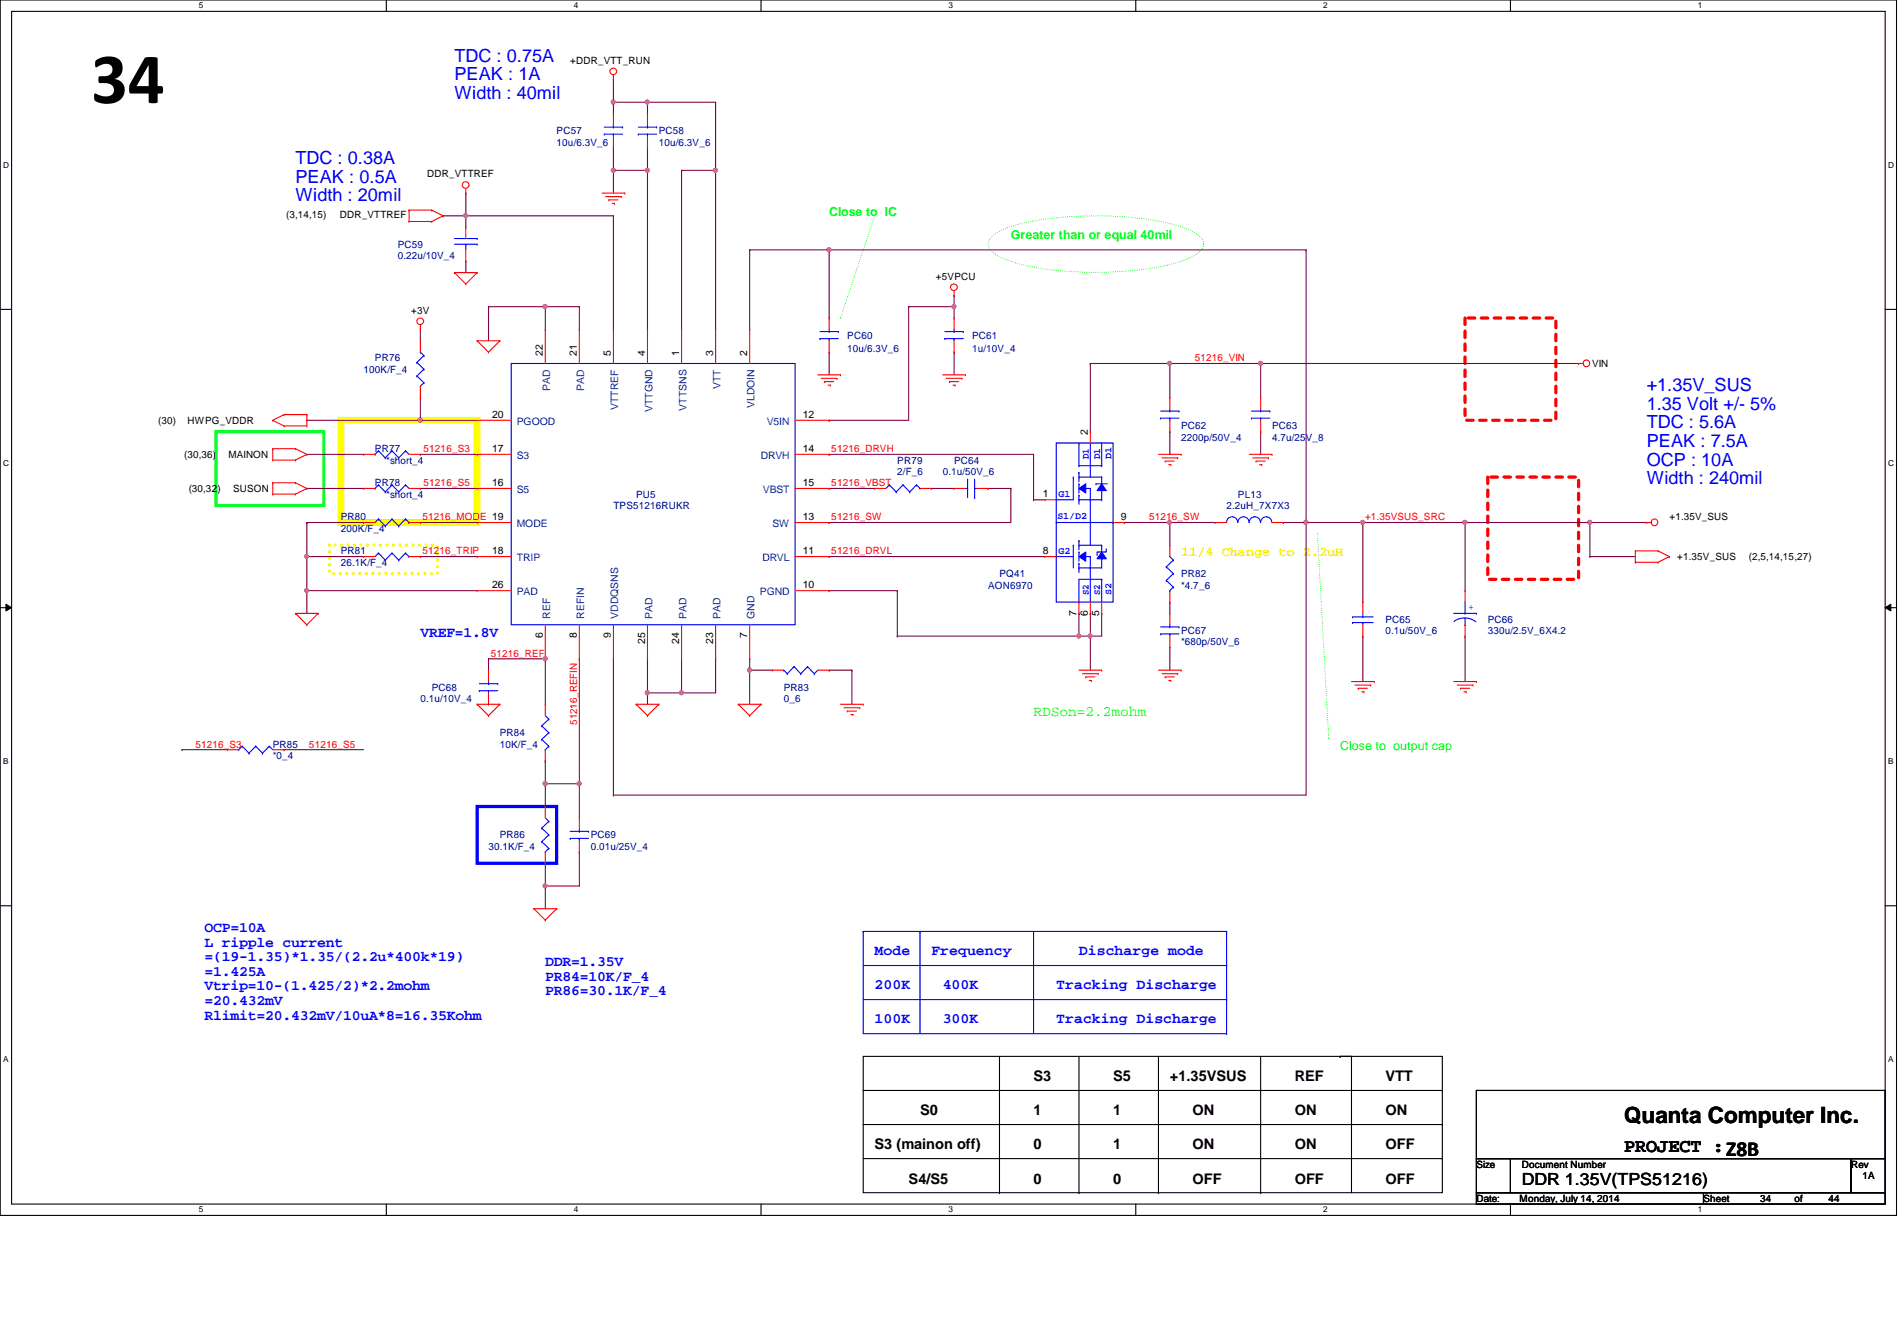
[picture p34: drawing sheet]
<svg xmlns="http://www.w3.org/2000/svg" width="297mm" height="210mm" viewBox="0 0 297 210" stroke-linecap="round" stroke-linejoin="round" font-family="sans-serif">
<defs><g id="words">
<text font-size="11.3" x="14.3" y="16.1">34</text>
<text font-size="3.5" x="254.3" y="175.7">Quanta Computer Inc.</text>
<text font-size="3" x="254.3" y="180.3">PROJECT :Z8B</text>
<g font-size="2.8" fill="#00f">
<text x="71.2" y="9.7">TDC : 0.75A</text>
<text x="71.2" y="12.6">PEAK : 1A</text>
<text x="71.2" y="15.5">Width : 40mil</text>
<text x="46.3" y="25.7">TDC : 0.38A</text>
<text x="46.3" y="28.6">PEAK : 0.5A</text>
<text x="46.3" y="31.5">Width : 20mil</text>
<text x="257.8" y="61.2">+1.35V_SUS</text>
<text x="257.8" y="64.1">1.35 Volt +/- 5%</text>
<text x="257.8" y="67.1">TDC : 5.6A</text>
<text x="257.8" y="70">PEAK : 7.5A</text>
<text x="257.8" y="72.9">OCP : 10A</text>
<text x="257.8" y="75.8">Width : 240mil</text>
</g>
<text font-size="2.6" x="238.3" y="185.5">DDR 1.35V(TPS51216)</text>
<g font-size="2.3" fill="#00f">
<text x="65.8" y="99.7">VREF=1.8V</text>
<text x="32" y="145.9">OCP=10A</text>
<text x="32" y="148.2">L ripple current</text>
<text x="136.9" y="149.4">Mode</text>
<text x="145.8" y="149.4">Frequency</text>
<text x="168.9" y="149.4">Discharge mode</text>
<text x="32" y="150.5">=(19-1.35)*1.35/(2.2u*400k*19)</text>
<text x="32" y="152.7">=1.425A</text>
<text x="32" y="155">Vtrip=10-(1.425/2)*2.2mohm</text>
<text x="85.4" y="151.2">DDR=1.35V</text>
<text x="85.4" y="153.5">PR84=10K/F_4</text>
<text x="85.4" y="155.8">PR86=30.1K/F_4</text>
<text x="136.9" y="154.8">200K</text>
<text x="147.6" y="154.8">400K</text>
<text x="165.4" y="154.8">Tracking Discharge</text>
<text x="32" y="157.3">=20.432mV</text>
<text x="32" y="159.6">Rlimit=20.432mV/10uA*8=16.35Kohm</text>
<text x="136.9" y="160.1">100K</text>
<text x="147.6" y="160.1">300K</text>
<text x="165.4" y="160.1">Tracking Discharge</text>
</g>
<text font-size="2.3" fill="#0f0" x="161.8" y="112.1">RDSon=2.2mohm</text>
<g font-size="2.3">
<text x="161.8" y="169.2">S3</text>
<text x="174.3" y="169.2">S5</text>
<text x="183.2" y="169.2">+1.35VSUS</text>
<text x="202.7" y="169.2">REF</text>
<text x="217" y="169.2">VTT</text>
<text x="136.9" y="179.9">S3 (mainon off)</text>
<text x="144.1" y="174.6">S0</text>
<text x="161.8" y="174.6">1</text>
<text x="161.8" y="179.9">0</text>
<text x="174.3" y="174.6">1</text>
<text x="174.3" y="179.9">1</text>
<text x="186.7" y="179.9">ON</text>
<text x="186.7" y="174.6">ON</text>
<text x="202.7" y="174.6">ON</text>
<text x="202.7" y="179.9">ON</text>
<text x="217" y="174.6">ON</text>
<text x="217" y="179.9">OFF</text>
<text x="142.3" y="185.3">S4/S5</text>
<text x="161.8" y="185.3">0</text>
<text x="174.3" y="185.3">0</text>
<text x="186.7" y="185.3">OFF</text>
<text x="202.7" y="185.3">OFF</text>
<text x="217" y="185.3">OFF</text>
</g>
<text font-size="2.1" fill="#ff0" x="185" y="87.1">11/4 Change to 2.2uH</text>
<g font-size="1.9" fill="#0f0">
<text x="129.8" y="33.8">Close to IC</text>
<text x="158.3" y="37.4">Greater than or equal 40mil</text>
<text x="209.8" y="117.3">Close to output cap</text>
</g>
<g font-size="1.6">
<text x="89.3" y="10">+DDR_VTT_RUN</text>
<text x="66.9" y="27.8">DDR_VTTREF</text>
<text x="44.8" y="34.2">(3,14,15)</text>
<text x="53.2" y="34.2">DDR_VTTREF</text>
<text x="146.6" y="43.8">+5VPCU</text>
<text x="64.4" y="49.1">+3V</text>
<text x="85" y="55.7" transform="rotate(-90 85 55.7)">22</text>
<text x="90.3" y="55.7" transform="rotate(-90 90.3 55.7)">21</text>
<text x="95.7" y="55.7" transform="rotate(-90 95.7 55.7)">5</text>
<text x="101" y="55.7" transform="rotate(-90 101 55.7)">4</text>
<text x="106.3" y="55.7" transform="rotate(-90 106.3 55.7)">1</text>
<text x="111.7" y="55.7" transform="rotate(-90 111.7 55.7)">3</text>
<text x="117" y="55.7" transform="rotate(-90 117 55.7)">2</text>
<text x="249.3" y="57.4">VIN</text>
<text x="77" y="65.4">20</text>
<text x="125.7" y="65.4">12</text>
<text x="24.8" y="66.3">(30)</text>
<text x="28.8" y="71.7">(30,36)</text>
<text x="29.4" y="66.3">HWPG_VDDR</text>
<text x="35.8" y="71.7">MAINON</text>
<text x="77" y="70.7">17</text>
<text x="125.7" y="70.7">14</text>
<text x="170.3" y="68.1" transform="rotate(-90 170.3 68.1)">2</text>
<text x="29.5" y="77">(30,32)</text>
<text x="36.5" y="77">SUSON</text>
<text x="77" y="76.1">16</text>
<text x="125.7" y="76.1">15</text>
<text x="163.3" y="77.9">1</text>
<text x="125.7" y="81.4">13</text>
<text x="175.5" y="81.4">9</text>
<text x="261.4" y="81.4">+1.35V_SUS</text>
<text x="77" y="86.7">18</text>
<text x="125.7" y="86.7">11</text>
<text x="163.3" y="86.7">8</text>
<text x="262.6" y="87.7">+1.35V_SUS</text>
<text x="273.9" y="87.7">(2,5,14,15,27)</text>
<text x="77" y="92.1">26</text>
<text x="125.7" y="92.1">10</text>
<text x="85" y="99.9" transform="rotate(-90 85 99.9)">6</text>
<text x="90.3" y="99.9" transform="rotate(-90 90.3 99.9)">8</text>
<text x="95.7" y="99.9" transform="rotate(-90 95.7 99.9)">9</text>
<text x="101" y="100.8" transform="rotate(-90 101 100.8)">25</text>
<text x="106.3" y="100.8" transform="rotate(-90 106.3 100.8)">24</text>
<text x="111.7" y="100.8" transform="rotate(-90 111.7 100.8)">23</text>
<text x="117" y="99.9" transform="rotate(-90 117 99.9)">7</text>
<text x="168.6" y="96.4" transform="rotate(-90 168.6 96.4)">7</text>
<text x="170.3" y="96.4" transform="rotate(-90 170.3 96.4)">6</text>
<text x="172.1" y="96.4" transform="rotate(-90 172.1 96.4)">5</text>
<text x="231.2" y="182.8">Size</text>
<text x="238.3" y="182.8">Document Number</text>
<text x="289.9" y="182.8">Rev</text>
<text x="291.6" y="184.6">1A</text>
<text x="231.2" y="188.1">Date:</text>
<text x="238" y="188.1">Monday, July 14, 2014</text>
<text x="266.7" y="188.1">Sheet</text>
<text x="275.6" y="188.1">34</text>
<text x="281" y="188.1">of</text>
<text x="286.3" y="188.1">44</text>
</g>
<g font-size="1.6" fill="#000080">
<text x="87.2" y="21">PC57</text>
<text x="87.2" y="22.8">10u/6.3V_6</text>
<text x="103.2" y="21">PC58</text>
<text x="103.2" y="22.8">10u/6.3V_6</text>
<text x="62.3" y="38.8">PC59</text>
<text x="62.3" y="40.6">0.22u/10V_4</text>
<text x="132.7" y="53">PC60</text>
<text x="152.2" y="53">PC61</text>
<text x="56.9" y="58.3">100K/F_4</text>
<text x="58.7" y="56.6">PR76</text>
<text x="132.7" y="55.1">10u/6.3V_6</text>
<text x="152.2" y="55.1">1u/10V_4</text>
<text x="58.7" y="70.8">PR77</text>
<text x="185" y="67.2">PC62</text>
<text x="185" y="69">2200p/50V_4</text>
<text x="199.2" y="67.2">PC63</text>
<text x="199.2" y="69">4.7u/25V_8</text>
<text x="58.7" y="76.1">PR78</text>
<text x="60.5" y="72.6">*short_4</text>
<text x="60.5" y="77.9">*short_4</text>
<text x="99.6" y="77.9">PU5</text>
<text x="140.5" y="72.6">PR79</text>
<text x="140.5" y="74.3">2/F_6</text>
<text x="147.6" y="74.3">0.1u/50V_6</text>
<text x="149.4" y="72.6">PC64</text>
<text x="193.8" y="77.9">PL13</text>
<text x="53.4" y="81.4">PR80</text>
<text x="53.4" y="83.2">200K/F_4</text>
<text x="96.1" y="79.7">TPS51216RUKR</text>
<text x="192.1" y="79.7">2.2uH_7X7X3</text>
<text x="53.4" y="86.8">PR81</text>
<text x="53.4" y="88.6">26.1K/F_4</text>
<text x="154.7" y="92.1">AON6970</text>
<text x="156.5" y="90.3">PQ41</text>
<text x="185" y="90.3">PR82</text>
<text x="185" y="92.1">*4.7_6</text>
<text x="185" y="99.2">PC67</text>
<text x="185" y="101">*680p/50V_6</text>
<text x="217" y="97.5">PC65</text>
<text x="217" y="99.2">0.1u/50V_6</text>
<text x="233" y="97.5">PC66</text>
<text x="233" y="99.2">330u/2.5V_6X4.2</text>
<text x="65.8" y="109.9">0.1u/10V_4</text>
<text x="67.6" y="108.1">PC68</text>
<text x="122.7" y="108.1">PR83</text>
<text x="122.7" y="109.9">0_6</text>
<text x="42.7" y="117">PR85</text>
<text x="42.7" y="118.8">*0_4</text>
<text x="78.3" y="115.2">PR84</text>
<text x="78.3" y="117">10K/F_4</text>
<text x="78.3" y="131.2">PR86</text>
<text x="92.5" y="131.2">PC69</text>
<text x="76.5" y="133">30.1K/F_4</text>
<text x="92.5" y="133">0.01u/25V_4</text>
</g>
<g font-size="1.6" fill="#f00">
<text x="187.1" y="56.6">51216_VIN</text>
<text x="66.3" y="70.8">51216_S3</text>
<text x="130.2" y="70.8">51216_DRVH</text>
<text x="66.3" y="76.1">51216_S5</text>
<text x="130.2" y="76.1">51216_VBST</text>
<text x="66.2" y="81.4">51216_MODE 19</text>
<text x="130.2" y="81.4">51216_SW</text>
<text x="180" y="81.4">51216_SW</text>
<text x="213.7" y="81.4">+1.35VSUS_SRC</text>
<text x="66.2" y="86.8">51216_TRIP</text>
<text x="130.2" y="86.8">51216_DRVL</text>
<text x="76.8" y="102.8">51216_REF</text>
<text x="90.4" y="113.5" transform="rotate(-90 90.4 113.5)">51216_REFIN</text>
<text x="30.6" y="117">51216_S3</text>
<text x="48.4" y="117">51216_S5</text>
</g>
<g font-size="1.6" fill="#004080">
<text x="86.1" y="61.2" transform="rotate(-90 86.1 61.2)">PAD</text>
<text x="91.5" y="61.2" transform="rotate(-90 91.5 61.2)">PAD</text>
<text x="96.8" y="64.2" transform="rotate(-90 96.8 64.2)">VTTREF</text>
<text x="102.1" y="64.6" transform="rotate(-90 102.1 64.6)">VTTGND</text>
<text x="107.5" y="64.3" transform="rotate(-90 107.5 64.3)">VTTSNS</text>
<text x="112.8" y="60.9" transform="rotate(-90 112.8 60.9)">VTT</text>
<text x="118.1" y="63.9" transform="rotate(-90 118.1 63.9)">VLDOIN</text>
<text x="80.9" y="66.5">PGOOD</text>
<text x="80.9" y="71.8">S3</text>
<text x="119.1" y="71.8">DRVH</text>
<text x="120.1" y="66.5">V5IN</text>
<text x="80.9" y="77.2">S5</text>
<text x="119.5" y="77.2">VBST</text>
<text x="80.9" y="82.5">MODE</text>
<text x="120.9" y="82.5">SW</text>
<text x="80.9" y="87.8">TRIP</text>
<text x="119.4" y="87.8">DRVL</text>
<text x="80.9" y="93.2">PAD</text>
<text x="119" y="93.2">PGND</text>
<text x="86.1" y="96.9" transform="rotate(-90 86.1 96.9)">REF</text>
<text x="91.5" y="96.9" transform="rotate(-90 91.5 96.9)">REFIN</text>
<text x="96.8" y="96.9" transform="rotate(-90 96.8 96.9)">VDDQSNS</text>
<text x="102.1" y="96.9" transform="rotate(-90 102.1 96.9)">PAD</text>
<text x="107.5" y="96.9" transform="rotate(-90 107.5 96.9)">PAD</text>
<text x="112.8" y="96.9" transform="rotate(-90 112.8 96.9)">PAD</text>
<text x="118.1" y="96.9" transform="rotate(-90 118.1 96.9)">GND</text>
</g>
<g font-size="1.6" fill="#00f">
<text x="170.5" y="71.8" transform="rotate(-90 170.5 71.8)">D1</text>
<text x="172.3" y="71.8" transform="rotate(-90 172.3 71.8)">D1</text>
<text x="174" y="71.8" transform="rotate(-90 174 71.8)">D1</text>
<text x="165.7" y="77.7">G1</text>
<text x="165.6" y="81.3">S1/D2</text>
<text x="165.7" y="86.8">G2</text>
<text x="170.5" y="93.2" transform="rotate(-90 170.5 93.2)">S2</text>
<text x="172.3" y="93.2" transform="rotate(-90 172.3 93.2)">S2</text>
<text x="174" y="93.2" transform="rotate(-90 174 93.2)">S2</text>
<text x="230" y="95.5">+</text>
</g>
<g font-size="1.3">
<text x="31.2" y="1.3">5</text>
<text x="89.8" y="1.3">4</text>
<text x="148.5" y="1.3">3</text>
<text x="207.2" y="1.3">2</text>
<text x="265.9" y="1.3">1</text>
<text x=".5" y="26.2">D</text>
<text x="295.7" y="26.2">D</text>
<text x=".5" y="72.9">C</text>
<text x="295.7" y="72.9">C</text>
<text x=".5" y="119.6">B</text>
<text x="295.7" y="119.6">B</text>
<text x=".5" y="166.2">A</text>
<text x="295.7" y="166.2">A</text>
<text x="31.2" y="189.8">5</text>
<text x="89.8" y="189.8">4</text>
<text x="148.5" y="189.8">3</text>
<text x="207.2" y="189.8">2</text>
<text x="265.9" y="189.8">1</text>
</g>
</g></defs>
<path d="M0 0h297v190.2h-297zM1.8 1.8h293.4v186.7h-293.4z" fill="none" stroke="#000" stroke-width=".17"/>
<g fill="#fff">
<path d="M31.2 .2h.6v1.4h-.6z"/>
<path d="M31.2 188.6h.6v1.4h-.6z"/>
</g>
<path d="M60.5 0v1.8M60.5 188.5v1.7" fill="none" stroke="#000" stroke-width=".17"/>
<g fill="#fff">
<path d="M89.8 .2h.7v1.4h-.7z"/>
<path d="M89.8 188.6h.7v1.4h-.7z"/>
</g>
<path d="M119.2 0v1.8M119.2 188.5v1.7" fill="none" stroke="#000" stroke-width=".17"/>
<g fill="#fff">
<path d="M148.5 .2h.7v1.4h-.7z"/>
<path d="M148.5 188.6h.7v1.4h-.7z"/>
</g>
<path d="M177.8 0v1.8M177.8 188.5v1.7" fill="none" stroke="#000" stroke-width=".17"/>
<g fill="#fff">
<path d="M207.2 .2h.7v1.4h-.7z"/>
<path d="M207.2 188.6h.7v1.4h-.7z"/>
</g>
<path d="M236.5 0v1.8M236.5 188.5v1.7" fill="none" stroke="#000" stroke-width=".17"/>
<g fill="#fff">
<path d="M265.8 .2h.7v1.4h-.7z"/>
<path d="M265.8 188.6h.7v1.4h-.7z"/>
<path d="M.5 25.1h.9v1.4h-.9z"/>
<path d="M295.7 25.1h.8v1.4h-.8z"/>
<path d="M.5 71.8h.9v1.4h-.9z"/>
<path d="M295.7 71.8h.8v1.4h-.8z"/>
</g>
<path d="M0 48.4h1.8M295.2 48.4h1.8" fill="none" stroke="#000" stroke-width=".17"/>
<g fill="#fff">
<path d="M.5 118.4h.8v1.4h-.8z"/>
<path d="M295.7 118.4h.8v1.4h-.8z"/>
</g>
<path d="M0 95.1h1.8M295.2 95.1h1.8" fill="none" stroke="#000" stroke-width=".17"/>
<path d="M.9 94.6l.9 .5-.9 .5zM295.2 95.1l.9-.5v1z" fill="#000"/>
<path d="M.9 94.6l.9 .5-.9 .5zM295.2 95.1l.9-.5v1z" fill="none" stroke="#000" stroke-width=".16"/>
<g fill="#fff">
<path d="M.5 165.1h.8v1.4h-.8z"/>
<path d="M295.7 165.1h.8v1.4h-.8z"/>
</g>
<g fill="none" stroke="#000" stroke-width=".17">
<path d="M0 141.8h1.8M295.2 141.8h1.8M135.2 165.4h90.6v21.3h-90.6zM135.2 170.7h90.6M135.2 176h90.6M156.5 165.4v21.3M168.9 165.4v21.3M181.4 165.4v21.3M197.4 165.4v21.3M209.8 165.4h.1M209.8 165.4h1.8M211.6 165.4h.1"/>
<path d="M211.6 165.4v21.3M225.8 170.7h.1M225.8 176h.1M135.2 181.4h90.6M156.5 186.7h.1M168.9 186.7h.1M181.4 186.7h.1M197.4 186.7h.1M225.8 181.4h.1"/>
</g>
<path d="M136.9 33.8l-5.3 16M155.2 37.2a11.8 11.8 0 0 1 5.8-2.5 57.2 57.2 0 0 1 22.5 .4 10.4 10.4 0 0 1 4.5 2.1 1.38 1.38 0 0 1 0 2 11.9 11.9 0 0 1-5.9 2.5 56.3 56.3 0 0 1-22.4-.4 10.4 10.4 0 0 1-4.5-2.1 1.39 1.39 0 0 1 0-2zM131.6 49.8h.1M206.3 83.6l1.8 32M208.1 115.6h.1" fill="none" stroke="#0f0" stroke-width=".17" stroke-dasharray="0 .3"/>
<g fill="none" stroke="#00f" stroke-width=".17">
<path d="M135.2 145.8h.1M135.2 145.8h56.9M135.2 151.1h56.9M135.2 156.5h56.9M135.2 145.8v16h56.9M144.1 145.8h.1M144.1 145.8v16M161.8 145.8h.1M161.8 145.8v16M192.1 145.8h.1M192.1 151.1h.1M192.1 156.5h.1"/>
<path d="M192.1 145.8v16M192.1 161.8h.1"/>
</g>
<path d="M51.6 85.3h16.9v4.5h-16.9z" fill="none" stroke="#ff0" stroke-width=".51" stroke-dasharray="0 1"/>
<path d="M33.8 67.6h16.9v11.5h-16.9z" fill="none" stroke="#00ff40" stroke-width=".51"/>
<path d="M74.7 126.2h12.5v8.9h-12.5z" fill="none" stroke="#00f" stroke-width=".51"/>
<path d="M229.4 49.8h14.2v16h-14.2zM233 74.7h14.2v16h-14.2z" fill="none" stroke="#f00" stroke-width=".51" stroke-dasharray="1 1"/>
<path d="M53.4 65.8h21.3v16h-21.3z" fill="none" stroke="#ff0" stroke-width="1.1"/>
<path d="M69.4 33.8h.1M69.4 33.8h3.5M48 65.8h.1M48 65.8h17.8" fill="none" stroke="#800040" stroke-width=".17"/>
<circle cx="65.8" cy="65.8" r=".32" fill="#f0f"/>
<circle cx="65.8" cy="65.8" r=".32" fill="none" stroke="#f0f" stroke-width=".17"/>
<path d="M96.1 16h.1M96.1 16h5.3M229.4 81.8h.1M229.4 81.8v10.7" fill="none" stroke="#800040" stroke-width=".17"/>
<circle cx="96" cy="16" r=".32" fill="#f0f"/>
<circle cx="96" cy="16" r=".32" fill="none" stroke="#f0f" stroke-width=".17"/>
<path d="M96.1 16h.1M96.1 16v1.8M101.4 16h.1M101.4 16v1.8M96.1 26.7h.1M96.1 23.1h.1M96.1 23.1v7.1M101.4 23.1h.1M101.4 23.1v3.6M229.4 99.6h.1M229.4 99.6v7.1" fill="none" stroke="#800040" stroke-width=".17"/>
<circle cx="96" cy="26.6" r=".32" fill="#f0f"/>
<circle cx="96" cy="26.6" r=".32" fill="none" stroke="#f0f" stroke-width=".17"/>
<path d="M72.9 33.8h.1M72.9 33.8v1.8M72.9 33.8h23.2M96.1 26.7h.1M96.1 26.7h5.3M72.9 40.9h.1M72.9 40.9v1.8" fill="none" stroke="#800040" stroke-width=".17"/>
<circle cx="72.9" cy="33.8" r=".32" fill="#f0f"/>
<circle cx="72.9" cy="33.8" r=".32" fill="none" stroke="#f0f" stroke-width=".17"/>
<path d="M213.4 81.8h.1M213.4 81.8v12.4" fill="none" stroke="#800040" stroke-width=".17"/>
<circle cx="213.4" cy="81.8" r=".32" fill="#f0f"/>
<circle cx="213.4" cy="81.8" r=".32" fill="none" stroke="#f0f" stroke-width=".17"/>
<path d="M197.4 56.9h.1M197.4 56.9h49.8" fill="none" stroke="#800040" stroke-width=".17"/>
<circle cx="197.4" cy="56.9" r=".32" fill="#f0f"/>
<circle cx="197.4" cy="56.9" r=".32" fill="none" stroke="#f0f" stroke-width=".17"/>
<path d="M170.7 56.9h.1M170.7 56.9h12.5M183.2 56.9h.1M183.2 56.9v5.3M170.7 99.6h.1M170.7 99.6h1.8M183.2 81.8h.1M183.2 81.8h7.1M183.2 81.8v3.5M249 81.8h.1M249 81.8h8.8" fill="none" stroke="#800040" stroke-width=".17"/>
<circle cx="183.1" cy="81.8" r=".32" fill="#f0f"/>
<circle cx="183.1" cy="81.8" r=".32" fill="none" stroke="#f0f" stroke-width=".17"/>
<path d="M183.2 56.9h.1M183.2 56.9h14.2" fill="none" stroke="#800040" stroke-width=".17"/>
<circle cx="183.1" cy="56.9" r=".32" fill="#f0f"/>
<circle cx="183.1" cy="56.9" r=".32" fill="none" stroke="#f0f" stroke-width=".17"/>
<path d="M201 81.8h.1M201 81.8h3.5M204.5 81.8h.1M204.5 81.8v42.7" fill="none" stroke="#800040" stroke-width=".17"/>
<circle cx="204.5" cy="81.8" r=".32" fill="#f0f"/>
<circle cx="204.5" cy="81.8" r=".32" fill="none" stroke="#f0f" stroke-width=".17"/>
<g fill="none" stroke="#800040" stroke-width=".17">
<path d="M204.5 39.1h.1M204.5 39.1v42.7M170.7 56.9h.1M170.7 56.9v10.7M197.4 56.9h.1M197.4 56.9v5.3M183.2 67.6h.1M183.2 67.6v3.5M197.4 67.6h.1M197.4 67.6v3.5M170.7 99.6h.1M170.7 99.6v5.3"/>
<path d="M183.2 94.2h.1M183.2 94.2v1.8M101.4 108.5h.1M101.4 103.1h.1M101.4 103.1v5.4M106.7 103.1h.1M106.7 103.1v5.4h-5.3M183.2 101.3h.1M183.2 101.3v3.6"/>
</g>
<circle cx="101.4" cy="108.4" r=".32" fill="#f0f"/>
<circle cx="101.4" cy="108.4" r=".32" fill="none" stroke="#f0f" stroke-width=".17"/>
<path d="M106.7 108.5h.1M106.7 108.5h5.4" fill="none" stroke="#800040" stroke-width=".17"/>
<circle cx="106.7" cy="108.4" r=".32" fill="#f0f"/>
<circle cx="106.7" cy="108.4" r=".32" fill="none" stroke="#f0f" stroke-width=".17"/>
<path d="M129.8 39.1h.1M129.8 39.1h74.7M101.4 108.5h.1M101.4 108.5v1.7M112.1 103.1h.1M112.1 103.1v5.4" fill="none" stroke="#800040" stroke-width=".17"/>
<circle cx="129.8" cy="39.1" r=".32" fill="#f0f"/>
<circle cx="129.8" cy="39.1" r=".32" fill="none" stroke="#f0f" stroke-width=".17"/>
<g fill="none" stroke="#800040" stroke-width=".17">
<path d="M112.1 26.7h.1M112.1 26.7v24.9M129.8 71.1h.1M129.8 76.5h.1M129.8 71.1h32M129.8 76.5h7.1M145.8 76.5h.1M145.8 76.5h3.6M154.7 76.5h.1M154.7 76.5h3.6M158.3 76.5h.1M158.3 76.5v5.3h-28.5"/>
<path d="M129.8 87.1h.1M129.8 81.8h.1M129.8 87.1h33.8M168.9 99.6h.1M168.9 99.6h1.8M204.5 81.8h.1M204.5 81.8h8.9M213.4 99.6h.1M213.4 99.6v7.1M85.4 119.1h.1M85.4 103.1h.1M85.4 103.1v7.1"/>
<path d="M85.4 119.1v3.6M90.7 103.1h.1M90.7 103.1v19.6M96.1 103.1h.1M96.1 103.1v21.4M117.4 103.1h.1M117.4 103.1v1.8M85.4 135.1h.1M85.4 135.1v3.6"/>
</g>
<circle cx="112" cy="26.6" r=".32" fill="#f0f"/>
<circle cx="112" cy="26.6" r=".32" fill="none" stroke="#f0f" stroke-width=".17"/>
<path d="M101.4 16h.1M101.4 16h10.7" fill="none" stroke="#800040" stroke-width=".17"/>
<circle cx="101.4" cy="16" r=".32" fill="#f0f"/>
<circle cx="101.4" cy="16" r=".32" fill="none" stroke="#f0f" stroke-width=".17"/>
<g fill="none" stroke="#800040" stroke-width=".17">
<path d="M96.1 12.4h.1M96.1 12.4v3.6M101.4 26.7h.1M101.4 26.7v24.9M106.7 26.7h.1M106.7 26.7v24.9M106.7 26.7h5.4M117.4 39.1h.1M117.4 39.1h12.4M149.4 48h.1M149.4 48v1.8M129.8 92.5h.1"/>
<path d="M129.8 92.5h10.7M140.5 92.5h.1M140.5 92.5v7.1"/>
</g>
<circle cx="101.4" cy="26.6" r=".32" fill="#f0f"/>
<circle cx="101.4" cy="26.6" r=".32" fill="none" stroke="#f0f" stroke-width=".17"/>
<path d="M142.3 48h.1M142.3 48h7.1M142.3 48v17.8h-12.5M149.4 55.1h.1M149.4 55.1v3.6M129.8 65.8h.1M249 87.1h.1M249 87.1h7.1M76.5 103.1h.1M76.5 103.1h8.9" fill="none" stroke="#800040" stroke-width=".17"/>
<circle cx="85.4" cy="103.1" r=".32" fill="#f0f"/>
<circle cx="85.4" cy="103.1" r=".32" fill="none" stroke="#f0f" stroke-width=".17"/>
<g fill="none" stroke="#800040" stroke-width=".17">
<path d="M117.4 39.1h.1M117.4 39.1v12.5M129.8 39.1h.1M129.8 39.1v10.7M76.5 48h.1M76.5 48v5.3M85.4 48h.1M85.4 48h5.3M129.8 55.1h.1M129.8 55.1v3.6M176.1 81.8h.1M176.1 81.8h7.1"/>
<path d="M76.5 103.1h.1M76.5 103.1v1.8"/>
</g>
<circle cx="85.4" cy="48" r=".32" fill="#f0f"/>
<circle cx="85.4" cy="48" r=".32" fill="none" stroke="#f0f" stroke-width=".17"/>
<path d="M85.4 48h.1M85.4 48v3.6M90.7 48h.1M90.7 48v3.6M170.7 96h.1M170.7 96v3.6M172.5 96h.1M172.5 96v3.6" fill="none" stroke="#800040" stroke-width=".17"/>
<circle cx="170.7" cy="99.5" r=".32" fill="#f0f"/>
<circle cx="170.7" cy="99.5" r=".32" fill="none" stroke="#f0f" stroke-width=".17"/>
<path d="M168.9 96h.1M168.9 96v3.6M249 81.8h.1M249 81.8v5.3" fill="none" stroke="#800040" stroke-width=".17"/>
<circle cx="248.9" cy="81.8" r=".32" fill="#f0f"/>
<circle cx="248.9" cy="81.8" r=".32" fill="none" stroke="#f0f" stroke-width=".17"/>
<path d="M229.4 81.8h.1M229.4 81.8h19.6" fill="none" stroke="#800040" stroke-width=".17"/>
<circle cx="229.4" cy="81.8" r=".32" fill="#f0f"/>
<circle cx="229.4" cy="81.8" r=".32" fill="none" stroke="#f0f" stroke-width=".17"/>
<path d="M76.5 48h.1M76.5 48h8.9M161.8 71.1h.1M161.8 78.2h.1M161.8 71.1v7.1M161.8 78.2h1.8M140.5 99.6h.1M140.5 99.6h28.4" fill="none" stroke="#800040" stroke-width=".17"/>
<circle cx="168.9" cy="99.5" r=".32" fill="#f0f"/>
<circle cx="168.9" cy="99.5" r=".32" fill="none" stroke="#f0f" stroke-width=".17"/>
<g fill="none" stroke="#800040" stroke-width=".17">
<path d="M112.1 16h.1M112.1 16v10.7M72.9 30.2h.1M72.9 30.2v3.6M96.1 33.8h.1M96.1 33.8v17.8M149.4 46.2h.1M149.4 46.2v1.8M48 81.8h.1M48 81.8h8.9M65.8 81.8h.1M65.8 87.1h.1"/>
<path d="M65.8 81.8h8.9M65.8 87.1h8.9M28.5 117.3h.1M28.5 117.3h7.1M44.5 117.3h.1M44.5 117.3h12.4M117.4 104.9h.1M117.4 104.9v5.3M129.8 104.9h.1M129.8 104.9h3.6M133.4 104.9h.1M133.4 104.9v5.3"/>
</g>
<circle cx="149.4" cy="48" r=".32" fill="#f0f"/>
<circle cx="149.4" cy="48" r=".32" fill="none" stroke="#f0f" stroke-width=".17"/>
<path d="M48 81.8h.1M48 81.8v5.3M117.4 104.9h.1M117.4 104.9h3.5" fill="none" stroke="#800040" stroke-width=".17"/>
<circle cx="117.4" cy="104.9" r=".32" fill="#f0f"/>
<circle cx="117.4" cy="104.9" r=".32" fill="none" stroke="#f0f" stroke-width=".17"/>
<path d="M48 87.1h.1M48 87.1h8.9M48 87.1v5.4" fill="none" stroke="#800040" stroke-width=".17"/>
<circle cx="48" cy="92.4" r=".32" fill="#f0f"/>
<circle cx="48" cy="92.4" r=".32" fill="none" stroke="#f0f" stroke-width=".17"/>
<circle cx="48" cy="87.1" r=".32" fill="#f0f"/>
<circle cx="48" cy="87.1" r=".32" fill="none" stroke="#f0f" stroke-width=".17"/>
<g fill="none" stroke="#800040" stroke-width=".17">
<path d="M48 71.1h.1M48 76.5h.1M48 71.1h8.9M48 76.5h8.9M65.8 71.1h.1M65.8 76.5h.1M65.8 65.8h.1M65.8 71.1h8.9M65.8 76.5h8.9M65.8 65.8h8.9M48 92.5h.1M48 92.5h26.7"/>
<path d="M48 92.5v3.5M85.4 122.7h.1M85.4 122.7v3.5M85.4 122.7h5.3M96.1 124.5h.1M96.1 124.5h108.4"/>
</g>
<circle cx="90.7" cy="122.7" r=".32" fill="#f0f"/>
<circle cx="90.7" cy="122.7" r=".32" fill="none" stroke="#f0f" stroke-width=".17"/>
<circle cx="85.4" cy="122.7" r=".32" fill="#f0f"/>
<circle cx="85.4" cy="122.7" r=".32" fill="none" stroke="#f0f" stroke-width=".17"/>
<path d="M85.4 138.7h.1M85.4 138.7v3.5M85.4 138.7h5.3M90.7 122.7h.1M90.7 122.7v5.3" fill="none" stroke="#800040" stroke-width=".17"/>
<circle cx="85.4" cy="138.7" r=".32" fill="#f0f"/>
<circle cx="85.4" cy="138.7" r=".32" fill="none" stroke="#f0f" stroke-width=".17"/>
<path d="M65.8 51.6h.1M65.8 51.6v1.7M65.8 62.2h.1M65.8 62.2v3.6M213.4 81.8h.1M213.4 81.8h16M90.7 133.3h.1M90.7 133.3v5.4" fill="none" stroke="#800040" stroke-width=".17"/>
<g fill="none" stroke="#f00" stroke-width=".17">
<path d="M96.1 12.4h.1M96.1 17.8h.1M96.1 11.7v.7M96.1 17.8v1.8M101.4 17.8h.1M101.4 17.8v1.8M64 32.9h.1M64 34.7h.1M64 34.7h3.6M64 32.9h3.6M64 32.9v1.8M67.6 34.7h.1"/>
<path d="M67.6 32.9h.1M67.6 32.9l1.8 .9M69.4 33.8h.1M69.4 33.8l-1.8 .9M72.9 30.2h.1M72.9 29.5v.7M94.3 30.2h3.5M94.8 30.8h2.5M95.3 31.3h.1M95.3 31.3h1.5M95.9 31.8h.3M96.1 23.1h.1"/>
<path d="M96.1 21.3v1.8M96.2 31.8h.1M97.3 30.8h.1M97.8 30.2h.1M101.4 23.1h.1M101.4 21.3v1.8M65.8 51.6h.1M65.8 50.8v.8M71.2 42.7h.1M71.2 42.7h3.5M71.2 42.7l1.7 1.7M72.9 44.4h.1"/>
<path d="M74.7 42.7h.1M74.7 53.3h.1M74.7 42.7l-1.8 1.7M74.7 53.3h3.6M74.7 53.3l1.8 1.8M76.5 55.1h.1M78.3 53.3h.1M78.3 53.3l-1.8 1.8M128.1 58.7h3.5M128.6 59.2h2.5M129.1 59.7h.1M129.1 59.7h1.5"/>
<path d="M131.1 59.2h.1M131.6 58.7h.1M147.6 58.7h3.6M148.2 59.2h2.4M148.7 59.7h.1M148.7 59.7h1.4M149.4 46.2h.1M149.4 55.1h.1M149.4 49.8h.1M149.4 45.5v.7M149.4 49.8v1.8M149.4 53.3v1.8"/>
<path d="M150.6 59.2h.1M151.2 58.7h.1M247.2 56.9h.1M247.2 56.9h.7M42.7 70.2h.1M42.7 72h.1M42.7 75.6h.1M42.7 77.3h.1M42.7 65.8h.1M42.7 70.2h3.6M42.7 70.2v1.8M42.7 75.6v1.7"/>
<path d="M42.7 72h3.6M42.7 77.3h3.6M42.7 75.6h3.6M42.7 65.8l1.8 .9M44.5 66.7h.1M44.5 64.9h.1M44.5 66.7h3.5M44.5 64.9l-1.8 .9M44.5 64.9h3.5M46.3 70.2h.1M46.3 72h.1M46.3 77.3h.1"/>
<path d="M46.3 75.6h.1M46.3 70.2l1.7 .9M46.3 75.6l1.7 .9M48 71.1h.1M48 76.5h.1M48 64.9h.1M48 66.7h.1M48 71.1l-1.7 .9M48 76.5l-1.7 .8M48 64.9v1.8M129.7 60.3h.3M130 60.3h.1"/>
<path d="M136.9 76.5h.1M136.9 76.5h1.8M144.1 76.5h1.7M145.8 76.5h.1M149.2 60.3h.4M149.4 76.5h.1M149.4 76.5h1.8M149.6 60.3h.1M152.9 76.5h1.8M154.7 76.5h.1M181.4 71.1h3.6M181.9 71.7h2.5"/>
<path d="M182.5 72.2h.1M182.5 72.2h1.4M183 72.7h.3M183.2 67.6h.1M183.2 62.2h.1M183.2 62.2v1.8M183.2 65.8v1.8M183.3 72.7h.1M184.4 71.7h.1M185 71.1h.1M195.6 71.1h3.6M196.2 71.7h2.4"/>
<path d="M196.7 72.2h.1M196.7 72.2h1.4M197.2 72.7h.4M197.4 62.2h.1M197.4 67.6h.1M197.4 62.2v1.8M197.4 65.8v1.8M197.6 72.7h.1M198.6 71.7h.1M199.2 71.1h.1M46.3 96h.1M46.3 96h3.5"/>
<path d="M46.3 96l1.7 1.8M48 97.8h.1M49.8 96h.1M49.8 96l-1.8 1.8M56.9 87.1h.1M56.9 87.1h1.8M64 87.1h1.8M65.8 87.1h.1M183.2 96h.1M183.2 85.3h.1M183.2 94.2h.1M183.2 85.3v1.8"/>
<path d="M183.2 92.5v1.7M183.2 96v1.8M183.2 99.6v1.7M190.3 81.8h.1M190.3 81.8h1.8M199.2 81.8h1.8M201 81.8h.1M229.4 92.5h.1M229.4 99.6h.1M229.4 92.5v1.7M229.4 97.8v1.8M256.1 86.2h.1"/>
<path d="M256.1 88h.1M256.1 88h3.5M256.1 86.2h3.5M256.1 86.2v1.8M257.8 81.8h.1M257.8 81.8h.8M259.6 88h.1M259.6 86.2h.1M259.6 86.2l1.8 .9M261.4 87.1h.1M261.4 87.1l-1.8 .9M74.7 110.2h.1"/>
<path d="M74.7 110.2h3.6M74.7 110.2l1.8 1.8M76.5 112h.1M76.5 104.9h.1M76.5 110.2h.1M76.5 104.9v1.8M76.5 108.5v1.7M78.3 110.2h.1M78.3 110.2l-1.8 1.8M99.6 110.2h.1M99.6 110.2h3.6M99.6 110.2l1.8 1.8"/>
<path d="M101.4 112h.1M103.2 110.2h.1M103.2 110.2l-1.8 1.8M115.6 110.2h.1M115.6 110.2h3.6M115.6 110.2l1.8 1.8M117.4 112h.1M119.2 110.2h.1M119.2 110.2l-1.8 1.8M131.6 110.2h3.6M132.2 110.8h2.4M132.7 111.3h.1"/>
<path d="M132.7 111.3h1.4M133.2 111.8h.4M133.6 111.8h.1M134.6 110.8h.1M135.2 110.2h.1M168.9 104.9h3.6M169.5 105.5h2.5M170 106h.1M170 106h1.4M170.6 106.5h.3M170.9 106.5h.1M172 105.5h.1"/>
<path d="M172.5 104.9h.1M181.4 104.9h3.6M181.9 105.5h2.5M182.5 106h.1M182.5 106h1.4M183 106.5h.3M183.2 101.3h.1M183.3 106.5h.1M184.4 105.5h.1M185 104.9h.1M211.6 106.7h3.6M212.2 107.2h2.4"/>
<path d="M212.7 107.7h.1M212.7 107.7h1.4M213.2 108.3h.4M213.6 108.3h.1M214.6 107.2h.1M215.2 106.7h.1M227.6 106.7h3.6M228.2 107.2h2.4M228.7 107.7h.1M228.7 107.7h1.4M229.2 108.3h.4M229.6 108.3h.1"/>
<path d="M230.6 107.2h.1M231.2 106.7h.1M85.4 126.2h.1M85.4 135.1h.1M85.4 126.2v1.8M85.4 133.3v1.8M83.6 142.2h.1M83.6 142.2h3.6M83.6 142.2l1.8 1.8M85.4 144h.1M87.2 142.2h.1M87.2 142.2l-1.8 1.8"/>
<circle cx="96" cy="11.2" r=".52"/>
<circle cx="72.9" cy="29" r=".52"/>
<circle cx="65.8" cy="50.3" r=".52"/>
<circle cx="149.4" cy="45" r=".52"/>
<circle cx="248.4" cy="56.9" r=".52"/>
<circle cx="259.1" cy="81.8" r=".52"/>
</g>
<path d="M231.2 170.7h64v10.7h-64zM231.2 181.4h5.3v5.3h-5.3zM231.2 186.7h35.5v1.8h-35.5zM236.5 181.4h53.4v5.3h-53.4zM266.7 186.7h28.5v1.8h-28.5zM289.9 181.4h5.3v5.3h-5.3z" fill="none" stroke="#000" stroke-width=".17"/>
<g fill="none" stroke="#00f" stroke-width=".17">
<path d="M94.6 19.9h2.9M96.1 19.9h.1M96.1 19.6v.3M97.5 19.9h.1M99.9 19.9h2.9M101.4 19.9h.1M101.4 19.6v.3M102.8 19.9h.1M94.6 21h.1M94.6 21h2.9M96.1 21h.1M96.1 21v.3"/>
<path d="M99.9 21h.1M99.9 21h2.9M101.4 21h.1M101.4 21v.3M148 53h.1M148 51.9h2.8M148 53h2.8M149.4 53h.1M149.4 51.9h.1M149.4 51.6v.3M149.4 53v.3M150.8 51.9h.1"/>
<path d="M139.3 75.9h.1M139.3 75.9l-.6 .6M139.3 75.9l1 1.1M140.3 77h.1M141.4 75.9h.1M141.4 75.9l-1.1 1.1M141.4 75.9l1 1.1M142.4 77h.1M143.5 75.9h.1M143.5 75.9l-1.1 1.1M143.5 75.9l.6 .6M144.1 76.5h.1"/>
<path d="M151.2 76.5h.3M151.5 76.5h.1M151.5 75h.1M151.5 75v2.9M152.6 77.9h.1M152.6 76.5h.1M152.6 76.5h.3M152.6 75v2.9M168.1 74.7h.1M168.1 74.7v3.5M181.7 65.4h.1M181.7 65.4h2.9"/>
<path d="M181.7 64.3h2.9M183.2 65.4h.1M183.2 64.3h.1M183.2 64v.3M183.2 65.4v.4M184.6 64.3h.1M196 65.4h.1M196 65.4h2.8M196 64.3h2.8M197.4 64.3h.1M197.4 65.4h.1M197.4 64v.3"/>
<path d="M197.4 65.4v.4M198.8 64.3h.1M59.3 86.6h.1M59.3 86.6l-.6 .5M59.3 86.6l1 1.1M60.3 87.7h.1M61.4 86.6h.1M61.4 86.6l-1.1 1.1M61.4 86.6l1 1.1M62.4 87.7h.1M63.5 86.6h.1M63.5 86.6l-1.1 1.1"/>
<path d="M63.5 86.6l.5 .5M64 87.1h.1M181.7 99.2h.1M181.7 99.2h2.9M181.7 98.1h2.9M182.6 88.7h.1M182.6 90.8h.1M182.6 88.7l1.1 1.1M182.6 90.8l1.1 1.1M183.2 98.1h.1M183.2 99.2h.1M183.2 92.5h.1"/>
<path d="M183.2 97.8v.3M183.2 99.2v.4M183.2 87.1l.5 .6M183.7 87.7h.1M183.7 89.8h.1M183.7 91.9h.1M183.7 87.7l-1.1 1M183.7 89.8l-1.1 1M183.7 91.9l-.5 .6M184.6 98.1h.1M192.1 81.8a.87 .87 0 0 1 .8-.9 .87 .87 0 0 1 .9 .9M193.8 81.8a.87 .87 0 0 1 .9-.9 .87 .87 0 0 1 .9 .9"/>
<path d="M195.6 81.8a.87 .87 0 0 1 .9-.9 .87 .87 0 0 1 .9 .9M197.4 81.8a.87 .87 0 0 1 .9-.9 .87 .87 0 0 1 .8 .9M227.6 96h3.6M229.4 97.8h.1M229.4 96h.1M229.4 96.7l.7 .1 1 .5M229.4 96.7l-1.1 .2-.6 .4M229.4 94.2v1.8M229.4 96.7v1.1M231.2 96h.1M75.1 108.1h.1M75.1 108.1h2.8"/>
<path d="M75.1 107h2.8M76.5 107h.1M76.5 108.1h.1M76.5 106.7v.3M76.5 108.1v.4M77.9 107h.1M84.8 129.6h.1M84.8 131.7h.1M84.8 129.6l1.1 1.1M84.8 131.7l1.1 1.1M85.4 133.3h.1M85.4 128l.5 .6"/>
<path d="M85.9 128.6h.1M85.9 130.7h.1M85.9 132.8h.1M85.9 128.6l-1.1 1M85.9 130.7l-1.1 1M85.9 132.8l-.5 .5"/>
</g>
<path d="M168.9 76.5l1.1-.8v1.5z" fill="#00f"/>
<path d="M168.9 76.5l1.1-.8v1.5zM168.9 74h.1M168.9 75.7h.1M168.9 77.5h.1M168.9 74v1.4M168.9 75.7v1.5M168.9 77.5v1.5" fill="none" stroke="#00f" stroke-width=".17"/>
<path d="M172.5 75.7l.7 1.1h-1.4z" fill="#00f"/>
<g fill="none" stroke="#00f" stroke-width=".17">
<path d="M165.4 78.2h.1M165.4 78.2h2.7M168.9 74.7h.1M168.9 78.2h.1M168.9 72.9h.1M168.9 69.3h.1M168.9 74.7h3.6M168.9 78.2h3.6M168.9 72.9h3.6M168.9 69.3v3.6M170 76.5h.7M170.7 76.5h.1"/>
<path d="M170.7 78.2h.1M170.7 69.3h.1M170.7 69.3v5.4M170.7 76.5v1.7M171.6 75.7h.1M171.6 75.7h1.8M172.5 75.7l.7 1.1h-1.4zM172.5 74.7h.1M172.5 78.2h.1M172.5 72.9h.1M172.5 69.3h.1M172.5 69.3v3.6"/>
<path d="M172.5 74.7v1M172.5 76.8v1.4M165.4 87.1h.1M165.4 87.1h2.7M168.1 85.3h.1M168.1 85.3v3.6M168.9 94.2h.1M168.9 88.9h.1M168.9 88.9h3.6M172.5 90.7h.1M172.5 90.7v3.5M172.5 90.7h-3.6v3.5"/>
<path d="M173.2 85.9v.5h-1.4v.6"/>
</g>
<path d="M172.5 86.4l.7 1.1h-1.4z" fill="#00f"/>
<path d="M168.9 88.2h.1M168.9 85.3h.1M168.9 88.2v1.4M168.9 85.3h3.6M170.7 88.9h.1M170.7 87.1v1.8M172.5 86.4l.7 1.1h-1.4z" fill="none" stroke="#00f" stroke-width=".17"/>
<path d="M168.9 87.1l1.1-.7v1.4z" fill="#00f"/>
<g fill="none" stroke="#00f" stroke-width=".17">
<path d="M71.2 37.3h3.5M71.2 38.2h3.5M72.9 38.2h.1M72.9 38.2v.9M74.7 37.3h.1M74.7 38.2h.1M65.3 58.8h.1M65.3 56.7h.1M65.3 58.8l1.1 1.1M65.3 56.7l1.1 1.1M65.8 55.1h.1M65.8 55.1l.6 .6"/>
<path d="M66.4 59.9h.1M66.4 57.8h.1M66.4 55.7h.1M66.4 59.9l-.6 .6M66.4 57.8l-1.1 1M66.4 55.7l-1.1 1M80 56.9h44.5v40.9h-44.5zM128.4 53h.1M128.4 51.9h2.9M128.4 53h2.9M129.8 53h.1M129.8 51.9h.1"/>
<path d="M129.8 51.6v.3M129.8 53v.3M131.3 51.9h.1M58.7 71.1h.1M58.7 76.5h.1M59.3 70.6h.1M59.3 75.9h.1M59.3 70.6l1 1.1M59.3 70.6l-.6 .5M59.3 75.9l1 1.1M59.3 75.9l-.6 .6M60.3 71.7h.1"/>
<path d="M60.3 77h.1M61.4 70.6h.1M61.4 75.9h.1M61.4 70.6l1 1.1M61.4 70.6l-1.1 1.1M61.4 75.9l1 1.1M61.4 75.9l-1.1 1.1M62.4 71.7h.1M62.4 77h.1M63.5 70.6h.1M63.5 75.9h.1M63.5 70.6l.5 .5"/>
<path d="M63.5 70.6l-1.1 1.1M63.5 75.9l.5 .6M63.5 75.9l-1.1 1.1M165.4 69.3h8.9v24.9h-8.9zM170.7 78.2h.1M170.7 78.2v7.1M59.3 81.2h.1M59.3 81.2l-.6 .6M59.3 81.2l1 1.1M60.3 82.3h.1M61.4 81.2h.1M61.4 81.2l-1.1 1.1"/>
<path d="M61.4 81.2l1 1.1M62.4 82.3h.1M63.5 81.2h.1M63.5 81.2l-1.1 1.1M63.5 81.2l.5 .6M64 81.8h.1M165.4 81.8h.1M165.4 81.8h8.9M168.9 87.1l1.1-.7v1.4zM168.9 86.4h.1M168.9 84.6h.1M168.9 84.6v1.5"/>
<path d="M168.9 86.4v1.4M170 87.1h.7M170.7 87.1h.1M170.7 88.9h.1M170.7 88.9v5.3M172.5 85.3h.1M172.5 87.5h.1M172.5 85.3v1.1M172.5 87.5v1.4M174.3 81.8h.1M211.8 96.6h.1M211.8 97.5h.1"/>
<path d="M211.8 96.6h3.2M211.8 97.5h3.2M213.4 97.5h.1M213.4 96.6h.1M213.4 96v.6M213.4 97.5v.3M37.4 117.3h.1M37.9 116.8h.1M37.9 116.8l1.1 1.1M37.9 116.8l-.5 .5M39 117.9h.1M40 116.8h.1"/>
<path d="M40 116.8l1.1 1.1M40 116.8l-1 1.1M41.1 117.9h.1M42.2 116.8h.1M42.2 116.8l.5 .5M42.2 116.8l-1.1 1.1M84.8 113.6h.1M84.8 115.7h.1M84.8 113.6l1.1 1.1M84.8 115.7l1.1 1.1M85.4 117.3h.1M85.4 112l.5 .6"/>
<path d="M85.9 112.6h.1M85.9 114.7h.1M85.9 116.8h.1M85.9 112.6l-1.1 1M85.9 114.7l-1.1 1M85.9 116.8l-.5 .5M122.7 104.9h.1M122.7 104.9l.6 .6M123.3 105.5h.1M124.3 104.4h.1M124.3 104.4l1.1 1.1M124.3 104.4l-1 1.1"/>
<path d="M125.4 105.5h.1M126.4 104.4h.1M126.4 104.4l1.1 1.1M126.4 104.4l-1 1.1M127.5 105.5h.1M128.1 104.9l-.6 .6M89.3 131.2h.1M89.3 131.2h2.9M89.3 130.1h2.9M90.7 130.1h.1M90.7 131.2h.1M90.7 129.8v.3"/>
<path d="M90.7 131.2v.4M92.2 130.1h.1"/>
</g>
<g fill="none" stroke="#f00" stroke-width=".17">
<path d="M72.9 35.6h.1M72.9 35.6v1.7M72.9 39.1v1.8M65.8 53.3h.1M65.8 53.3v1.8M72.9 40.9h.1M85.4 51.6h.1M85.4 51.6v5.3M90.7 51.6h.1M90.7 51.6v5.3M96.1 51.6h.1M96.1 51.6v5.3"/>
<path d="M101.4 51.6h.1M101.4 51.6v5.3M106.7 51.6h.1M106.7 51.6v5.3M112.1 51.6h.1M112.1 51.6v5.3M117.4 51.6h.1M117.4 51.6v5.3M129.8 55.1h.1M129.8 49.8h.1M129.8 49.8v1.8M129.8 53.3v1.8"/>
<path d="M56.9 71.1h.1M56.9 76.5h.1M56.9 71.1h1.8M56.9 76.5h1.8M64 71.1h1.8M64 76.5h1.8M65.8 71.1h.1M65.8 62.2h.1M65.8 76.5h.1M65.8 60.5v1.7M74.7 65.8h.1M74.7 71.1h.1"/>
<path d="M74.7 76.5h.1M74.7 71.1h5.3M74.7 76.5h5.3M74.7 65.8h5.3M124.5 71.1h5.3M124.5 76.5h5.3M124.5 65.8h5.3M129.8 76.5h.1M129.8 71.1h.1M129.8 65.8h.1M163.6 78.2h.1M163.6 78.2h1.8"/>
<path d="M170.7 67.6h.1M170.7 67.6v1.7M56.9 81.8h.1M56.9 81.8h1.8M64 81.8h1.8M65.8 81.8h.1M74.7 81.8h.1M74.7 87.1h.1M74.7 92.5h.1M74.7 87.1h5.3M74.7 81.8h5.3M74.7 92.5h5.3"/>
<path d="M85.4 97.8v5.3M90.7 97.8v5.3M96.1 97.8v5.3M101.4 97.8v5.3M106.7 97.8v5.3M112.1 97.8v5.3M117.4 97.8v5.3M124.5 87.1h5.3M124.5 81.8h5.3M124.5 92.5h5.3M129.8 92.5h.1M129.8 87.1h.1"/>
<path d="M129.8 81.8h.1M163.6 87.1h.1M163.6 87.1h1.8M168.9 96h.1M168.9 94.2v1.8M170.7 96h.1M170.7 94.2v1.8M172.5 96h.1M172.5 94.2v1.8M174.3 81.8h1.8M176.1 81.8h.1M213.4 99.6h.1"/>
<path d="M213.4 94.2h.1M213.4 94.2v1.8M213.4 97.8v1.8M35.6 117.3h.1M35.6 117.3h1.8M42.7 117.3h1.8M44.5 117.3h.1M85.4 103.1h.1M85.4 110.2h.1M85.4 119.1h.1M85.4 110.2v1.8M85.4 117.3v1.8"/>
<path d="M90.7 103.1h.1M96.1 103.1h.1M101.4 103.1h.1M106.7 103.1h.1M112.1 103.1h.1M117.4 103.1h.1M120.9 104.9h.1M120.9 104.9h1.8M128.1 104.9h1.7M129.8 104.9h.1M90.7 128h.1M90.7 133.3h.1"/>
<path d="M90.7 128v1.8M90.7 131.6v1.7"/>
</g>
<circle cx="65.8" cy="65.8" r=".32" fill="#f0f"/>
<circle cx="65.8" cy="65.8" r=".32" fill="none" stroke="#f0f" stroke-width=".17"/>
<circle cx="96" cy="16" r=".32" fill="#f0f"/>
<circle cx="96" cy="16" r=".32" fill="none" stroke="#f0f" stroke-width=".17"/>
<circle cx="96" cy="26.6" r=".32" fill="#f0f"/>
<circle cx="96" cy="26.6" r=".32" fill="none" stroke="#f0f" stroke-width=".17"/>
<circle cx="72.9" cy="33.8" r=".32" fill="#f0f"/>
<circle cx="72.9" cy="33.8" r=".32" fill="none" stroke="#f0f" stroke-width=".17"/>
<circle cx="213.4" cy="81.8" r=".32" fill="#f0f"/>
<circle cx="213.4" cy="81.8" r=".32" fill="none" stroke="#f0f" stroke-width=".17"/>
<circle cx="197.4" cy="56.9" r=".32" fill="#f0f"/>
<circle cx="197.4" cy="56.9" r=".32" fill="none" stroke="#f0f" stroke-width=".17"/>
<circle cx="183.1" cy="81.8" r=".32" fill="#f0f"/>
<circle cx="183.1" cy="81.8" r=".32" fill="none" stroke="#f0f" stroke-width=".17"/>
<circle cx="183.1" cy="56.9" r=".32" fill="#f0f"/>
<circle cx="183.1" cy="56.9" r=".32" fill="none" stroke="#f0f" stroke-width=".17"/>
<circle cx="204.5" cy="81.8" r=".32" fill="#f0f"/>
<circle cx="204.5" cy="81.8" r=".32" fill="none" stroke="#f0f" stroke-width=".17"/>
<circle cx="101.4" cy="108.4" r=".32" fill="#f0f"/>
<circle cx="101.4" cy="108.4" r=".32" fill="none" stroke="#f0f" stroke-width=".17"/>
<circle cx="106.7" cy="108.4" r=".32" fill="#f0f"/>
<circle cx="106.7" cy="108.4" r=".32" fill="none" stroke="#f0f" stroke-width=".17"/>
<circle cx="129.8" cy="39.1" r=".32" fill="#f0f"/>
<circle cx="129.8" cy="39.1" r=".32" fill="none" stroke="#f0f" stroke-width=".17"/>
<circle cx="112" cy="26.6" r=".32" fill="#f0f"/>
<circle cx="112" cy="26.6" r=".32" fill="none" stroke="#f0f" stroke-width=".17"/>
<circle cx="101.4" cy="16" r=".32" fill="#f0f"/>
<circle cx="101.4" cy="16" r=".32" fill="none" stroke="#f0f" stroke-width=".17"/>
<circle cx="101.4" cy="26.6" r=".32" fill="#f0f"/>
<circle cx="101.4" cy="26.6" r=".32" fill="none" stroke="#f0f" stroke-width=".17"/>
<circle cx="85.4" cy="103.1" r=".32" fill="#f0f"/>
<circle cx="85.4" cy="103.1" r=".32" fill="none" stroke="#f0f" stroke-width=".17"/>
<circle cx="85.4" cy="48" r=".32" fill="#f0f"/>
<circle cx="85.4" cy="48" r=".32" fill="none" stroke="#f0f" stroke-width=".17"/>
<circle cx="170.7" cy="99.5" r=".32" fill="#f0f"/>
<circle cx="170.7" cy="99.5" r=".32" fill="none" stroke="#f0f" stroke-width=".17"/>
<circle cx="248.9" cy="81.8" r=".32" fill="#f0f"/>
<circle cx="248.9" cy="81.8" r=".32" fill="none" stroke="#f0f" stroke-width=".17"/>
<circle cx="229.4" cy="81.8" r=".32" fill="#f0f"/>
<circle cx="229.4" cy="81.8" r=".32" fill="none" stroke="#f0f" stroke-width=".17"/>
<circle cx="168.9" cy="99.5" r=".32" fill="#f0f"/>
<circle cx="168.9" cy="99.5" r=".32" fill="none" stroke="#f0f" stroke-width=".17"/>
<circle cx="149.4" cy="48" r=".32" fill="#f0f"/>
<circle cx="149.4" cy="48" r=".32" fill="none" stroke="#f0f" stroke-width=".17"/>
<circle cx="117.4" cy="104.9" r=".32" fill="#f0f"/>
<circle cx="117.4" cy="104.9" r=".32" fill="none" stroke="#f0f" stroke-width=".17"/>
<circle cx="48" cy="92.4" r=".32" fill="#f0f"/>
<circle cx="48" cy="92.4" r=".32" fill="none" stroke="#f0f" stroke-width=".17"/>
<circle cx="48" cy="87.1" r=".32" fill="#f0f"/>
<circle cx="48" cy="87.1" r=".32" fill="none" stroke="#f0f" stroke-width=".17"/>
<circle cx="90.7" cy="122.7" r=".32" fill="#f0f"/>
<circle cx="90.7" cy="122.7" r=".32" fill="none" stroke="#f0f" stroke-width=".17"/>
<circle cx="85.4" cy="122.7" r=".32" fill="#f0f"/>
<circle cx="85.4" cy="122.7" r=".32" fill="none" stroke="#f0f" stroke-width=".17"/>
<circle cx="85.4" cy="138.7" r=".32" fill="#f0f"/>
<circle cx="85.4" cy="138.7" r=".32" fill="none" stroke="#f0f" stroke-width=".17"/>
<use href="#words"/>
</svg>
